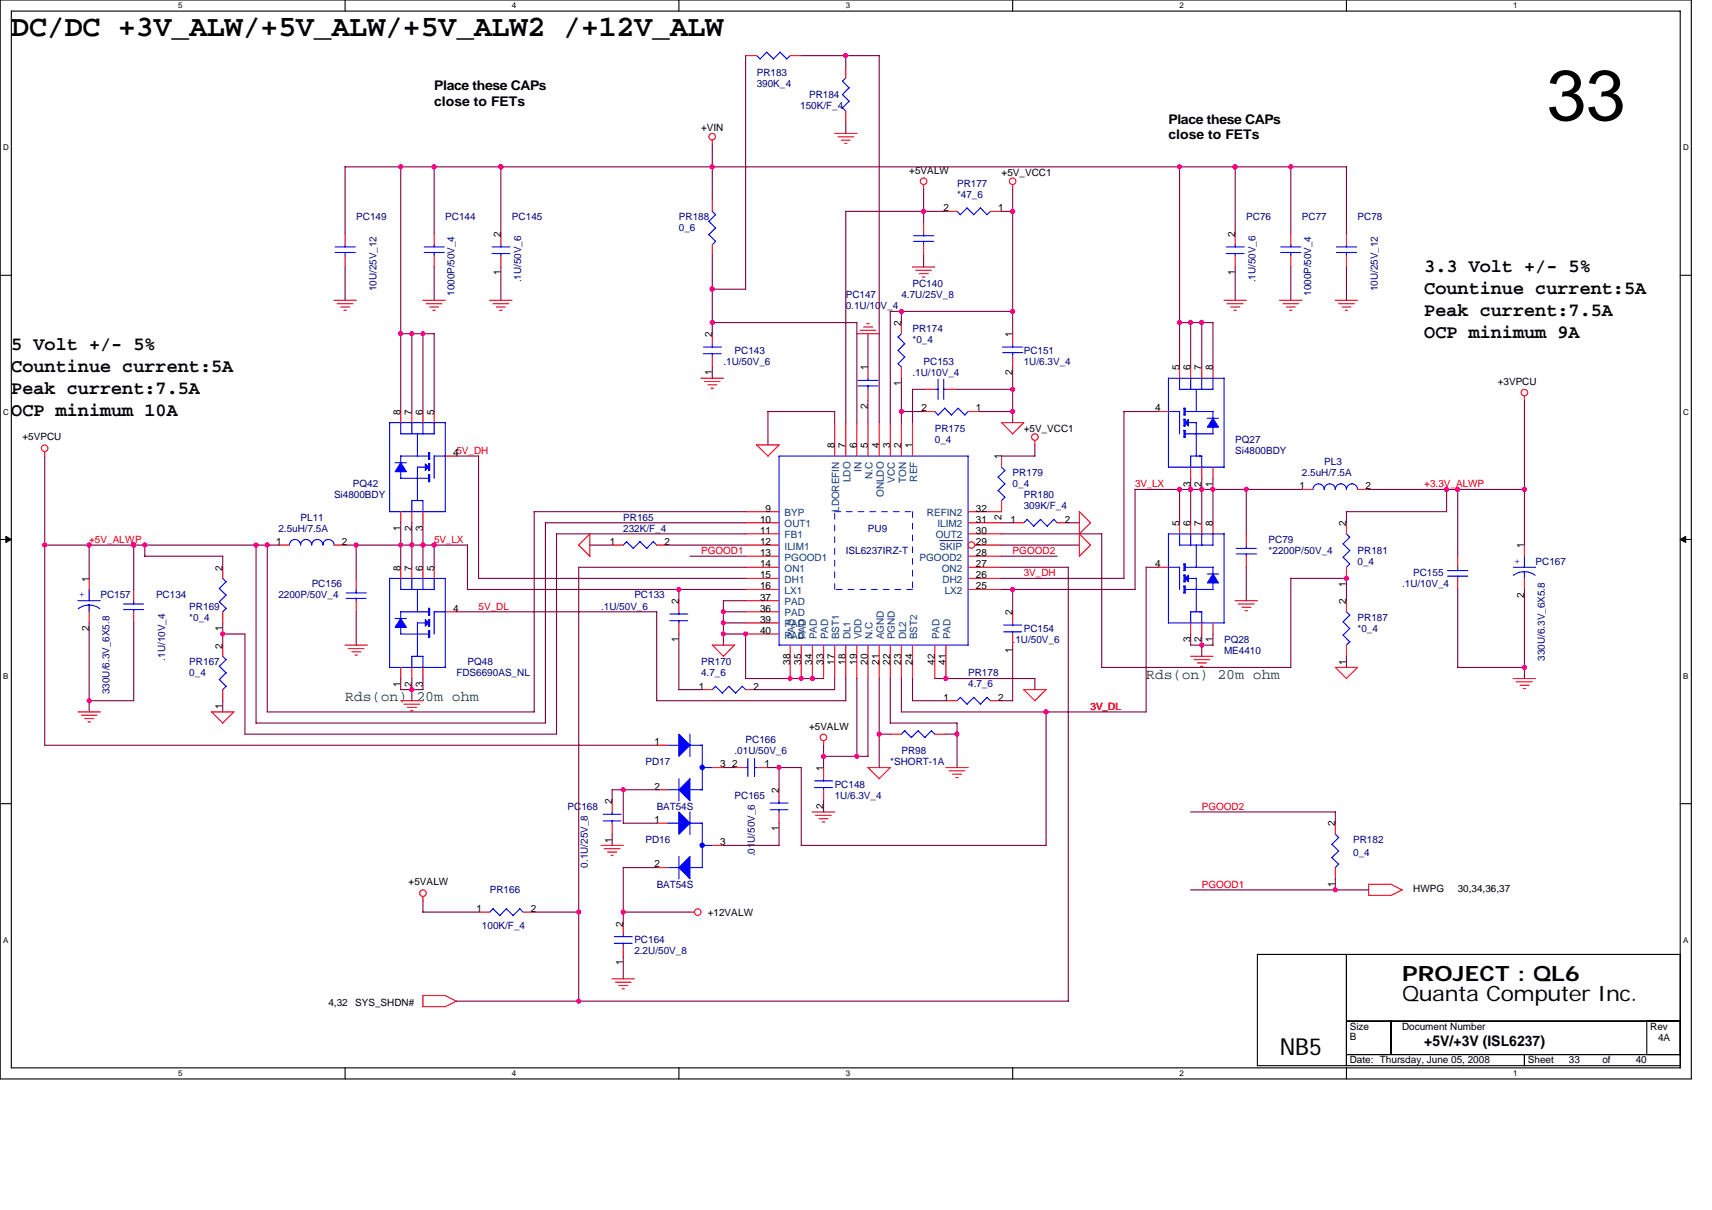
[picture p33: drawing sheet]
<svg xmlns="http://www.w3.org/2000/svg" width="297mm" height="210mm" viewBox="0 0 297 210" stroke-linecap="round" stroke-linejoin="round" font-family="sans-serif">
<defs><g id="words">
<text font-size="12.4" x="268.4" y="20.8">33</text>
<text font-size="5.2" x="2" y="6.3">DC/DC +3V_ALW/+5V_ALW/+5V_ALW2 /+12V_ALW</text>
<text font-size="4.1" x="222" y="183.1">NB5</text>
<g font-size="3.7">
<text x="243.3" y="173.8">Quanta Computer Inc.</text>
<text x="243.3" y="170.3">PROJECT : QL6</text>
</g>
<g font-size="3.3">
<text x="247.1" y="47.1">3.3 Volt +/- 5%</text>
<text x="247.1" y="51">Countinue current:5A</text>
<text x="247.1" y="54.9">Peak current:7.5A</text>
<text x="247.1" y="58.7">OCP minimum 9A</text>
<text x="2" y="64.5">Countinue current:5A</text>
<text x="2" y="60.7">5 Volt +/- 5%</text>
<text x="2" y="68.4">Peak current:7.5A</text>
<text x="2" y="72.2">OCP minimum 10A</text>
</g>
<g font-size="2.5" fill="#008000">
<text x="198.9" y="117.8">Rds(on) 20m ohm</text>
<text x="59.9" y="121.7">Rds(on) 20m ohm</text>
</g>
<text font-size="2.5" x="247.1" y="181.5">+5V/+3V (ISL6237)</text>
<g font-size="2.3">
<text x="75.3" y="15.6">Place these CAPs</text>
<text x="75.3" y="18.4">close to FETs</text>
<text x="202.7" y="21.4">Place these CAPs</text>
<text x="202.7" y="24.2">close to FETs</text>
</g>
<g font-size="1.7" fill="#000080">
<text x="131.3" y="13.1">PR183</text>
<text x="131.3" y="15">390K_4</text>
<text x="140.4" y="17">PR184</text>
<text x="138.8" y="18.9">150K/F_4</text>
<text x="166" y="32.4">PR177</text>
<text x="166" y="34.4">*47_6</text>
<text x="61.8" y="38.2">PC149</text>
<text x="77.3" y="38.2">PC144</text>
<text x="88.8" y="38.2">PC145</text>
<text x="117.8" y="38.2">PR188</text>
<text x="117.8" y="40.2">0_6</text>
<text x="216.2" y="38.2">PC76</text>
<text x="225.9" y="38.2">PC77</text>
<text x="235.5" y="38.2">PC78</text>
<text x="65.3" y="50.6" transform="rotate(-90 65.3 50.6)">10U/25V_12</text>
<text x="78.9" y="51.4" transform="rotate(-90 78.9 51.4)">1000P/50V_4</text>
<text x="90.4" y="49" transform="rotate(-90 90.4 49)">.1U/50V_6</text>
<text x="146.7" y="51.7">PC147</text>
<text x="146.7" y="53.7">0.1U/10V_4</text>
<text x="156.4" y="51.7">4.7U/25V_8</text>
<text x="158.3" y="49.8">PC140</text>
<text x="217.8" y="49" transform="rotate(-90 217.8 49)">.1U/50V_6</text>
<text x="227.5" y="51.4" transform="rotate(-90 227.5 51.4)">1000P/50V_4</text>
<text x="239.1" y="50.6" transform="rotate(-90 239.1 50.6)">10U/25V_12</text>
<text x="158.3" y="57.5">PR174</text>
<text x="158.3" y="59.5">*0_4</text>
<text x="125.5" y="63.3">.1U/50V_6</text>
<text x="127.4" y="61.4">PC143</text>
<text x="158.3" y="65.2">.1U/10V_4</text>
<text x="160.2" y="63.3">PC153</text>
<text x="177.6" y="61.4">PC151</text>
<text x="177.6" y="63.3">1U/6.3V_4</text>
<text x="162.2" y="74.9">PR175</text>
<text x="162.2" y="76.8">0_4</text>
<text x="214.3" y="76.8">PQ27</text>
<text x="175.7" y="82.6">PR179</text>
<text x="214.3" y="78.8">Si4800BDY</text>
<text x="225.9" y="82.6">2.5uH/7.5A</text>
<text x="229.8" y="80.7">PL3</text>
<text x="58" y="86.5">Si4800BDY</text>
<text x="61.2" y="84.5">PQ42</text>
<text x="175.7" y="84.5">0_4</text>
<text x="177.6" y="86.5">PR180</text>
<text x="177.6" y="88.4">309K/F_4</text>
<text x="48.3" y="92.3">2.5uH/7.5A</text>
<text x="52.2" y="90.3">PL11</text>
<text x="108.1" y="90.3">PR165</text>
<text x="108.1" y="92.3">232K/F_4</text>
<text x="150.6" y="92.3">PU9</text>
<text x="220.1" y="94.2">PC79</text>
<text x="54.1" y="101.9">PC156</text>
<text x="146.7" y="96.1">ISL6237IRZ-T</text>
<text x="220.1" y="96.1">*2200P/50V_4</text>
<text x="235.5" y="96.1">PR181</text>
<text x="235.5" y="98.1">0_4</text>
<text x="243.3" y="101.9">.1U/10V_4</text>
<text x="245.2" y="100">PC155</text>
<text x="266.4" y="98.1">PC167</text>
<text x="17.4" y="103.8">PC157</text>
<text x="27.1" y="103.8">PC134</text>
<text x="32.8" y="105.8">PR169</text>
<text x="32.8" y="107.7">*0_4</text>
<text x="48.3" y="103.8">2200P/50V_4</text>
<text x="104.3" y="105.8">.1U/50V_6</text>
<text x="110.1" y="103.8">PC133</text>
<text x="235.5" y="107.7">PR187</text>
<text x="175.7" y="111.6">.1U/50V_6</text>
<text x="177.6" y="109.6">PC154</text>
<text x="212.4" y="111.6">PQ28</text>
<text x="212.4" y="113.5">ME4410</text>
<text x="235.5" y="109.6">*0_4</text>
<text x="28.7" y="114.7" transform="rotate(-90 28.7 114.7)">.1U/10V_4</text>
<text x="32.8" y="115.4">PR167</text>
<text x="32.8" y="117.4">0_4</text>
<text x="79.2" y="117.4">FDS6690AS_NL</text>
<text x="81.1" y="115.4">PQ48</text>
<text x="121.6" y="115.4">PR170</text>
<text x="121.6" y="117.4">4.7_6</text>
<text x="168" y="117.4">PR178</text>
<text x="168" y="119.3">4.7_6</text>
<text x="268" y="114.7" transform="rotate(-90 268 114.7)">330U/6.3V_6X5.8</text>
<text x="19" y="120.5" transform="rotate(-90 19 120.5)">330U/6.3V_6X5.8</text>
<text x="127.4" y="130.9">.01U/50V_6</text>
<text x="129.4" y="128.9">PC166</text>
<text x="156.4" y="130.9">PR98</text>
<text x="112" y="132.8">PD17</text>
<text x="144.8" y="136.7">PC148</text>
<text x="154.5" y="132.8">*SHORT-1A</text>
<text x="98.5" y="140.5">PC168</text>
<text x="113.9" y="140.5">BAT54S</text>
<text x="127.4" y="138.6">PC165</text>
<text x="144.8" y="138.6">1U/6.3V_4</text>
<text x="112" y="146.3">PD16</text>
<text x="131" y="148.6" transform="rotate(-90 131 148.6)">.01U/50V_6</text>
<text x="234.8" y="146.3">PR182</text>
<text x="234.8" y="148.6">0_4</text>
<text x="85" y="155">PR166</text>
<text x="102" y="150.6" transform="rotate(-90 102 150.6)">0.1U/25V_8</text>
<text x="113.9" y="154.1">BAT54S</text>
<text x="83.6" y="161.2">100K/F_4</text>
<text x="110.1" y="163.7">PC164</text>
<text x="110.1" y="165.6">2.2U/50V_8</text>
</g>
<g font-size="1.7">
<text x="121.6" y="22.8">+VIN</text>
<text x="157.8" y="30.1">+5VALW</text>
<text x="173.8" y="30.5">+5V_VCC1</text>
<text x="86.9" y="41.1" transform="rotate(-90 86.9 41.1)">2</text>
<text x="163.7" y="36.7">2</text>
<text x="173.2" y="36.7">1</text>
<text x="214.3" y="41.1" transform="rotate(-90 214.3 41.1)">2</text>
<text x="86.9" y="47.8" transform="rotate(-90 86.9 47.8)">1</text>
<text x="214.3" y="47.8" transform="rotate(-90 214.3 47.8)">1</text>
<text x="123.6" y="58.5" transform="rotate(-90 123.6 58.5)">2</text>
<text x="156.4" y="56.6" transform="rotate(-90 156.4 56.6)">2</text>
<text x="175.7" y="58.5" transform="rotate(-90 175.7 58.5)">1</text>
<text x="123.6" y="65.1" transform="rotate(-90 123.6 65.1)">1</text>
<text x="150.6" y="64.3" transform="rotate(-90 150.6 64.3)">1</text>
<text x="175.7" y="65.1" transform="rotate(-90 175.7 65.1)">2</text>
<text x="204.6" y="64.3" transform="rotate(-90 204.6 64.3)">5</text>
<text x="206.6" y="64.3" transform="rotate(-90 206.6 64.3)">6</text>
<text x="208.5" y="64.3" transform="rotate(-90 208.5 64.3)">7</text>
<text x="210.4" y="64.3" transform="rotate(-90 210.4 64.3)">8</text>
<text x="69.5" y="72" transform="rotate(-90 69.5 72)">8</text>
<text x="71.4" y="72" transform="rotate(-90 71.4 72)">7</text>
<text x="73.4" y="72" transform="rotate(-90 73.4 72)">6</text>
<text x="75.3" y="72" transform="rotate(-90 75.3 72)">5</text>
<text x="150.6" y="70.9" transform="rotate(-90 150.6 70.9)">2</text>
<text x="156.4" y="67.1" transform="rotate(-90 156.4 67.1)">1</text>
<text x="159.9" y="71.4">2</text>
<text x="169.3" y="71.4">1</text>
<text x="200.4" y="71.4">4</text>
<text x="259.9" y="66.8">+3VPCU</text>
<text x="3.9" y="76.4">+5VPCU</text>
<text x="144.8" y="77.8" transform="rotate(-90 144.8 77.8)">8</text>
<text x="146.7" y="77.8" transform="rotate(-90 146.7 77.8)">7</text>
<text x="148.7" y="77.8" transform="rotate(-90 148.7 77.8)">6</text>
<text x="150.6" y="77.8" transform="rotate(-90 150.6 77.8)">5</text>
<text x="152.5" y="77.8" transform="rotate(-90 152.5 77.8)">4</text>
<text x="154.4" y="77.8" transform="rotate(-90 154.4 77.8)">3</text>
<text x="156.4" y="77.8" transform="rotate(-90 156.4 77.8)">2</text>
<text x="158.3" y="77.8" transform="rotate(-90 158.3 77.8)">1</text>
<text x="177.6" y="74.9">+5V_VCC1</text>
<text x="78.6" y="79.1">45V_DH</text>
<text x="173.8" y="79.7" transform="rotate(-90 173.8 79.7)">1</text>
<text x="132.8" y="88.8">9</text>
<text x="169.3" y="88.8">32</text>
<text x="206.6" y="84.4" transform="rotate(-90 206.6 84.4)">3</text>
<text x="208.5" y="84.4" transform="rotate(-90 208.5 84.4)">2</text>
<text x="210.4" y="84.4" transform="rotate(-90 210.4 84.4)">1</text>
<text x="225.5" y="84.9">1</text>
<text x="236.9" y="84.9">2</text>
<text x="47.9" y="94.6">1</text>
<text x="59.3" y="94.6">2</text>
<text x="69.5" y="92.2" transform="rotate(-90 69.5 92.2)">1</text>
<text x="71.4" y="92.2" transform="rotate(-90 71.4 92.2)">2</text>
<text x="73.4" y="92.2" transform="rotate(-90 73.4 92.2)">3</text>
<text x="105.8" y="94.6">1</text>
<text x="115.3" y="94.6">2</text>
<text x="131.9" y="90.7">10</text>
<text x="131.9" y="92.6">11</text>
<text x="131.9" y="94.6">12</text>
<text x="169.3" y="94.6">29</text>
<text x="169.3" y="92.6">30</text>
<text x="169.3" y="90.7">31</text>
<text x="173.8" y="90.2" transform="rotate(-90 173.8 90.2)">2</text>
<text x="175.3" y="90.7">1</text>
<text x="184.8" y="90.7">2</text>
<text x="204.6" y="91.3" transform="rotate(-90 204.6 91.3)">5</text>
<text x="206.6" y="91.3" transform="rotate(-90 206.6 91.3)">6</text>
<text x="208.5" y="91.3" transform="rotate(-90 208.5 91.3)">7</text>
<text x="210.4" y="91.3" transform="rotate(-90 210.4 91.3)">8</text>
<text x="233.6" y="91.3" transform="rotate(-90 233.6 91.3)">2</text>
<text x="264.5" y="95.2" transform="rotate(-90 264.5 95.2)">1</text>
<text x="15.4" y="100.9" transform="rotate(-90 15.4 100.9)">1</text>
<text x="38.6" y="99" transform="rotate(-90 38.6 99)">2</text>
<text x="69.5" y="99" transform="rotate(-90 69.5 99)">8</text>
<text x="71.4" y="99" transform="rotate(-90 71.4 99)">7</text>
<text x="73.4" y="99" transform="rotate(-90 73.4 99)">6</text>
<text x="75.3" y="99" transform="rotate(-90 75.3 99)">5</text>
<text x="131.9" y="96.5">13</text>
<text x="131.9" y="98.4">14</text>
<text x="131.9" y="100.4">15</text>
<text x="169.3" y="100.4">26</text>
<text x="169.3" y="98.4">27</text>
<text x="169.3" y="96.5">28</text>
<text x="200.4" y="98.4">4</text>
<text x="233.6" y="101.8" transform="rotate(-90 233.6 101.8)">1</text>
<text x="78.6" y="106.2">4</text>
<text x="117.8" y="104.8" transform="rotate(-90 117.8 104.8)">2</text>
<text x="131.9" y="102.3">16</text>
<text x="131.9" y="106.2">36</text>
<text x="131.9" y="104.2">37</text>
<text x="169.3" y="102.3">25</text>
<text x="175.7" y="106.7" transform="rotate(-90 175.7 106.7)">2</text>
<text x="233.6" y="104.8" transform="rotate(-90 233.6 104.8)">2</text>
<text x="264.5" y="103.7" transform="rotate(-90 264.5 103.7)">2</text>
<text x="15.4" y="109.5" transform="rotate(-90 15.4 109.5)">2</text>
<text x="38.6" y="112.5" transform="rotate(-90 38.6 112.5)">2</text>
<text x="38.6" y="109.5" transform="rotate(-90 38.6 109.5)">1</text>
<text x="117.8" y="111.5" transform="rotate(-90 117.8 111.5)">1</text>
<text x="131.9" y="108.1">39</text>
<text x="131.9" y="110">40</text>
<text x="175.7" y="113.4" transform="rotate(-90 175.7 113.4)">1</text>
<text x="206.6" y="111.5" transform="rotate(-90 206.6 111.5)">3</text>
<text x="208.5" y="111.5" transform="rotate(-90 208.5 111.5)">2</text>
<text x="210.4" y="111.5" transform="rotate(-90 210.4 111.5)">1</text>
<text x="69.5" y="119.2" transform="rotate(-90 69.5 119.2)">1</text>
<text x="71.4" y="119.2" transform="rotate(-90 71.4 119.2)">2</text>
<text x="73.4" y="119.2" transform="rotate(-90 73.4 119.2)">3</text>
<text x="121.3" y="119.7">1</text>
<text x="130.7" y="119.7">2</text>
<text x="137.1" y="115.3" transform="rotate(-90 137.1 115.3)">38</text>
<text x="139" y="115.3" transform="rotate(-90 139 115.3)">35</text>
<text x="140.9" y="115.3" transform="rotate(-90 140.9 115.3)">34</text>
<text x="142.9" y="115.3" transform="rotate(-90 142.9 115.3)">33</text>
<text x="144.8" y="115.3" transform="rotate(-90 144.8 115.3)">17</text>
<text x="146.7" y="115.3" transform="rotate(-90 146.7 115.3)">18</text>
<text x="148.7" y="115.3" transform="rotate(-90 148.7 115.3)">19</text>
<text x="150.6" y="115.3" transform="rotate(-90 150.6 115.3)">20</text>
<text x="152.5" y="115.3" transform="rotate(-90 152.5 115.3)">21</text>
<text x="154.4" y="115.3" transform="rotate(-90 154.4 115.3)">22</text>
<text x="156.4" y="115.3" transform="rotate(-90 156.4 115.3)">23</text>
<text x="158.3" y="115.3" transform="rotate(-90 158.3 115.3)">24</text>
<text x="162.2" y="115.3" transform="rotate(-90 162.2 115.3)">42</text>
<text x="164.1" y="115.3" transform="rotate(-90 164.1 115.3)">41</text>
<text x="233.6" y="115.3" transform="rotate(-90 233.6 115.3)">1</text>
<text x="38.6" y="123" transform="rotate(-90 38.6 123)">1</text>
<text x="163.7" y="121.6">1</text>
<text x="173.2" y="121.6">2</text>
<text x="113.5" y="129.3">1</text>
<text x="140.4" y="126.6">+5VALW</text>
<text x="113.5" y="137">2</text>
<text x="124.9" y="133.2">3</text>
<text x="127" y="133.2">2</text>
<text x="132.6" y="133.2">1</text>
<text x="135.1" y="137.6" transform="rotate(-90 135.1 137.6)">2</text>
<text x="142.9" y="133.8" transform="rotate(-90 142.9 133.8)">1</text>
<text x="106.2" y="139.6" transform="rotate(-90 106.2 139.6)">2</text>
<text x="113.5" y="142.8">1</text>
<text x="142.9" y="140.4" transform="rotate(-90 142.9 140.4)">2</text>
<text x="231.7" y="143.4" transform="rotate(-90 231.7 143.4)">2</text>
<text x="106.2" y="146.2" transform="rotate(-90 106.2 146.2)">1</text>
<text x="124.9" y="146.7">3</text>
<text x="135.1" y="144.3" transform="rotate(-90 135.1 144.3)">1</text>
<text x="70.9" y="153.6">+5VALW</text>
<text x="113.5" y="150.5">2</text>
<text x="231.7" y="153.9" transform="rotate(-90 231.7 153.9)">1</text>
<text x="245.2" y="154.8">HWPG</text>
<text x="252.9" y="154.8">30,34,36,37</text>
<text x="82.7" y="158.3">1</text>
<text x="92.1" y="158.3">2</text>
<text x="108.1" y="160.8" transform="rotate(-90 108.1 160.8)">2</text>
<text x="122.8" y="158.9">+12VALW</text>
<text x="108.1" y="167.4" transform="rotate(-90 108.1 167.4)">1</text>
<text x="57" y="174.5">4,32</text>
<text x="61.6" y="174.5">SYS_SHDN#</text>
<text x="234.2" y="178.8">Size</text>
<text x="243.3" y="178.8">Document Number</text>
<text x="286.3" y="178.8">Rev</text>
<text x="234.2" y="180.5">B</text>
<text x="234.2" y="184.6">Date: Thursday, June 05, 2008</text>
<text x="265.1" y="184.6">Sheet</text>
<text x="272.2" y="184.6">33</text>
<text x="278" y="184.6">of</text>
<text x="283.8" y="184.6">40</text>
<text x="287.7" y="180.7">4A</text>
</g>
<g font-size="1.7" fill="#004080">
<text x="147.5" y="83.7" transform="rotate(-90 147.5 83.7)">LDO</text>
<text x="149.5" y="81.9" transform="rotate(-90 149.5 81.9)">IN</text>
<text x="151.4" y="83.1" transform="rotate(-90 151.4 83.1)">N.C</text>
<text x="155.3" y="83.8" transform="rotate(-90 155.3 83.8)">VCC</text>
<text x="157.2" y="83.8" transform="rotate(-90 157.2 83.8)">TON</text>
<text x="159.1" y="83.6" transform="rotate(-90 159.1 83.6)">REF</text>
<text x="136.1" y="89.6">BYP</text>
<text x="145.6" y="88.8" transform="rotate(-90 145.6 88.8)">LDOREFIN</text>
<text x="153.3" y="86.2" transform="rotate(-90 153.3 86.2)">ONLDO</text>
<text x="160.8" y="89.6">REFIN2</text>
<text x="136.1" y="91.5">OUT1</text>
<text x="136.1" y="93.4">FB1</text>
<text x="136.1" y="95.4">ILIM1</text>
<text x="162.4" y="93.4">OUT2</text>
<text x="162.7" y="91.5">ILIM2</text>
<text x="163" y="95.4">SKIP</text>
<text x="136.1" y="97.3">PGOOD1</text>
<text x="136.1" y="99.2">ON1</text>
<text x="136.1" y="101.2">DH1</text>
<text x="159.6" y="97.3">PGOOD2</text>
<text x="163.4" y="99.2">ON2</text>
<text x="163.5" y="101.2">DH2</text>
<text x="136.1" y="103.1">LX1</text>
<text x="136.1" y="107">PAD</text>
<text x="136.1" y="105">PAD</text>
<text x="163.9" y="103.1">LX2</text>
<text x="136.1" y="108.9">PAD</text>
<text x="136.1" y="110.8">PAD</text>
<text x="137.9" y="111" transform="rotate(-90 137.9 111)">PAD</text>
<text x="139.8" y="111" transform="rotate(-90 139.8 111)">PAD</text>
<text x="141.7" y="111" transform="rotate(-90 141.7 111)">PAD</text>
<text x="143.7" y="111" transform="rotate(-90 143.7 111)">PAD</text>
<text x="145.6" y="111" transform="rotate(-90 145.6 111)">BST1</text>
<text x="147.5" y="111" transform="rotate(-90 147.5 111)">DL1</text>
<text x="149.5" y="111" transform="rotate(-90 149.5 111)">VDD</text>
<text x="151.4" y="111" transform="rotate(-90 151.4 111)">N.C</text>
<text x="153.3" y="111" transform="rotate(-90 153.3 111)">AGND</text>
<text x="155.3" y="111" transform="rotate(-90 155.3 111)">PGND</text>
<text x="157.2" y="111" transform="rotate(-90 157.2 111)">DL2</text>
<text x="159.1" y="111" transform="rotate(-90 159.1 111)">BST2</text>
<text x="163" y="111" transform="rotate(-90 163 111)">PAD</text>
<text x="164.9" y="111" transform="rotate(-90 164.9 111)">PAD</text>
</g>
<g font-size="1.7" fill="#f00">
<text x="196.9" y="84.5">3V_LX</text>
<text x="247.1" y="84.5">+3.3V_ALWP</text>
<text x="15.5" y="94.2">+5V_ALWP</text>
<text x="75.3" y="94.2">5V_LX</text>
<text x="121.6" y="96.1">PGOOD1</text>
<text x="175.7" y="96.1">PGOOD2</text>
<text x="177.6" y="100">3V_DH</text>
<text x="83" y="105.8">5V_DL</text>
<text x="189.2" y="123.1">3V_DL</text>
<text x="208.5" y="140.5">PGOOD2</text>
<text x="208.5" y="154.1">PGOOD1</text>
</g>
<g font-size="1.7" fill="#00f">
<text x="262.8" y="97.9">+</text>
<text x="13.7" y="103.7">+</text>
</g>
<g font-size="1.4">
<text x="30.9" y="1.5">5</text>
<text x="88.8" y="1.5">4</text>
<text x="146.7" y="1.5">3</text>
<text x="204.7" y="1.5">2</text>
<text x="262.6" y="1.5">1</text>
<text x=".5" y="26.1">D</text>
<text x="292" y="26.1">D</text>
<text x=".5" y="71.9">C</text>
<text x="292" y="71.9">C</text>
<text x=".5" y="117.8">B</text>
<text x="292" y="117.8">B</text>
<text x=".5" y="163.6">A</text>
<text x="292" y="163.6">A</text>
<text x="30.9" y="186.8">5</text>
<text x="88.8" y="186.8">4</text>
<text x="146.7" y="186.8">3</text>
<text x="204.7" y="186.8">2</text>
<text x="262.6" y="186.8">1</text>
</g>
</g></defs>
<path d="M0 0h293.5v187.2h-293.5zM2 1.9h289.5v183.4h-289.5z" fill="none" stroke="#000" stroke-width=".19"/>
<g fill="#fff">
<path d="M30.9 .2h.8v1.6h-.8z"/>
<path d="M30.9 185.5h.8v1.6h-.8z"/>
</g>
<path d="M59.9 0v1.9M59.9 185.3v1.9" fill="none" stroke="#000" stroke-width=".19"/>
<g fill="#fff">
<path d="M88.8 .2h.8v1.6h-.8z"/>
<path d="M88.8 185.5h.8v1.6h-.8z"/>
</g>
<path d="M117.8 0v1.9M117.8 185.3v1.9" fill="none" stroke="#000" stroke-width=".19"/>
<g fill="#fff">
<path d="M146.7 .2h.8v1.6h-.8z"/>
<path d="M146.7 185.5h.8v1.6h-.8z"/>
</g>
<path d="M175.7 0v1.9M175.7 185.3v1.9" fill="none" stroke="#000" stroke-width=".19"/>
<g fill="#fff">
<path d="M204.7 .2h.7v1.6h-.7z"/>
<path d="M204.7 185.5h.7v1.6h-.7z"/>
</g>
<path d="M233.6 0v1.9M233.6 185.3v1.9" fill="none" stroke="#000" stroke-width=".19"/>
<g fill="#fff">
<path d="M262.6 .2h.7v1.6h-.7z"/>
<path d="M262.6 185.5h.7v1.6h-.7z"/>
<path d="M.5 24.8h1v1.6h-1z"/>
<path d="M292 24.8h1v1.6h-1z"/>
<path d="M.5 70.7h1v1.5h-1z"/>
<path d="M292 70.7h1v1.5h-1z"/>
</g>
<path d="M0 47.8h2M291.5 47.8h2" fill="none" stroke="#000" stroke-width=".19"/>
<g fill="#fff">
<path d="M.5 116.5h.9v1.6h-.9z"/>
<path d="M292 116.5h.9v1.6h-.9z"/>
</g>
<path d="M0 93.6h2M291.5 93.6h2" fill="none" stroke="#000" stroke-width=".19"/>
<path d="M1 93.1l1 .5-1 .5zM291.5 93.6l1-.5v1z" fill="#000" stroke="#000" stroke-width=".17"/>
<g fill="#fff">
<path d="M.5 162.4h.9v1.5h-.9z"/>
<path d="M292 162.4h.9v1.5h-.9z"/>
</g>
<path d="M0 139.5h2M291.5 139.5h2M218.2 165.6h73.3v19.3h-73.3zM233.6 177.2h57.9M233.6 165.6v19.3M241.3 177.2v5.8M285.7 177.2v5.8M233.6 183h57.9M264.5 183v1.9" fill="none" stroke="#000" stroke-width=".19"/>
<g fill="none" stroke="#f00" stroke-width=".19">
<path d="M129.4 9.7h1.9M137.1 9.7h1.9M146.7 11.6v1.9M146.7 19.3v1.9M123.6 24.3v.8M123.6 34.7v2M144.8 23.2h3.9M145.4 23.7h2.7M146 24.3h1.5M146.6 24.9h.4M160.2 32v.8M160.2 38.6v1.9"/>
<path d="M164.1 36.7h1.9M171.8 36.7h2M175.7 32v.8M57.9 52.1h3.9M58.5 52.7h2.7M59.1 53.3h1.6M59.7 53.8h.4M59.9 40.5v2M59.9 44.4v1.9M73.4 52.1h3.9M74 52.7h2.7M74.5 53.3h1.6"/>
<path d="M75.1 53.8h.4M75.3 40.5v2M75.3 44.4v1.9M85 52.1h3.8M85.5 52.7h2.8M86.1 53.3h1.6M86.7 53.8h.4M86.9 40.5v2M86.9 44.4v1.9M123.6 42.5v1.9M123.6 57.9v1.9M148.7 57.9h3.8"/>
<path d="M149.2 57.3h2.8M149.8 56.7h1.6M150.4 56.2h.4M156.4 56v1.9M158.3 46.3h3.9M158.9 46.9h2.7M159.5 47.5h1.6M160 48.1h.5M160.2 42.5v1.9M175.7 57.9v1.9M212.4 52.1h3.8M212.9 52.7h2.8"/>
<path d="M213.5 53.3h1.6M214.1 53.8h.4M214.3 40.5v2M214.3 44.4v1.9M222 52.1h3.9M222.6 52.7h2.7M223.2 53.3h1.5M223.7 53.8h.5M224 40.5v2M224 44.4v1.9M231.7 52.1h3.8M232.2 52.7h2.8"/>
<path d="M232.9 53.3h1.5M233.4 53.8h.4M233.6 40.5v2M233.6 44.4v1.9M7.8 78.4v.8M69.5 71.4v1.9M71.5 71.4v1.9M73.4 71.4v1.9M75.3 71.4v1.9M77.3 79.1h1.9M121.6 65.6h3.9M122.2 66.2h2.7"/>
<path d="M122.8 66.8h1.6M123.4 67.4h.4M123.6 61.8v1.9M131.3 77.2h3.9M135.2 77.2l-1.9 2-2-2M144.8 73.3v5.8M146.7 73.3v5.8M148.7 73.3v5.8M150.6 63.7v1.9M150.6 67.6v1.9M150.6 73.3v5.8M152.5 73.3v5.8"/>
<path d="M154.5 73.3v5.8M156.4 63.7v1.9M156.4 73.3v5.8M158.3 73.3v5.8M160.2 71.4h2M160.2 67.6h2M164.1 67.6h1.9M168 71.4h1.9M173.8 79.1v2M175.7 61.8v1.9M177.6 73.3l-1.9 2-1.9-2h3.8M179.6 76.4v.8"/>
<path d="M200.8 71.4h1.9M204.7 63.7v1.9M206.6 63.7v1.9M208.5 63.7v1.9M210.5 63.7v1.9M264.5 68.7v.8M38.6 98.4v2M48.3 94.6h1.9M58 94.6h1.9M69.5 88.8v1.9M69.5 98.4v2M71.5 88.8v1.9"/>
<path d="M71.5 98.4v2M73.4 88.8v1.9M73.4 98.4v2M75.3 98.4v2M100.4 94.6l2 1.9M102.3 92.6v3.9M102.3 92.6l-1.9 2M106.2 94.6h1.9M113.9 94.6h2M129.4 90.7h5.8M129.4 94.6h5.8M129.4 98.4h5.8"/>
<path d="M129.4 88.8h5.8M129.4 92.6h5.8M129.4 96.5h5.8M168 90.7h5.8M168 98.4h5.8M168 92.6h5.8M168 96.5h5.8M169.1 94.6h4.7M173.8 86.9v1.9h-5.8M175.7 90.7h1.9M183.4 90.7h2M187.3 88.8l1.9 1.9-1.9 1.9"/>
<path d="M187.3 92.6l1.9 2M187.3 88.8v7.7M189.2 94.6l-1.9 1.9M200.8 98.4h1.9M204.7 90.7v1.9M206.6 81.1v1.9M206.6 90.7v1.9M208.5 81.1v1.9M208.5 90.7v1.9M210.5 81.1v1.9M210.5 90.7v1.9M216.2 92.6v2"/>
<path d="M216.2 96.5v1.9M225.9 84.9h1.9M233.6 90.7v1.9M233.6 98.4v2M235.5 84.9h2M252.9 96.5v1.9M264.5 94.6v1.9M15.5 100.4v1.9M15.5 106.2v1.9M23.2 102.3v1.9M23.2 106.2v1.9M38.6 106.2v1.9"/>
<path d="M38.6 112v1.9M38.6 119.7v1.9M59.9 112h3.8M60.4 112.5h2.8M61 113.1h1.6M61.6 113.7h.4M61.8 100.4v1.9M61.8 104.2v2M69.5 115.8v2M71.5 115.8v2M73.4 115.8v2M77.3 106.2h1.9"/>
<path d="M117.8 104.2v2M117.8 108.1v1.9M121.6 119.7h2M127.5 111.9l-2 2-1.9-1.9h3.8M129.4 104.2h5.8M129.4 119.7h1.9M129.4 106.2h5.8M129.4 100.4h5.8M129.4 102.3h5.8M129.4 108.1h5.8M129.4 110h5.8M137.1 112v5.8"/>
<path d="M139 112v5.8M140.9 112v5.8M142.9 112v5.8M144.8 112v5.8M146.7 112v5.8M148.7 112v5.8M150.6 112v5.8M152.5 112v5.8M154.5 112v5.8M156.4 112v5.8M158.3 112v5.8M162.2 112v5.8"/>
<path d="M164.1 112v5.8M168 100.4h5.8M168 102.3h5.8M175.7 106.2v1.9M175.7 110v2M181.5 119.7h-3.9l2 1.9M181.5 119.7l-1.9 1.9M206.6 113.9h3.9M206.6 108.1v1.9M207.2 114.5h2.7M207.7 115h1.6M208.3 115.6h.4"/>
<path d="M208.5 108.1v1.9M210.5 108.1v1.9M214.3 104.2h3.9M214.9 104.8h2.7M215.5 105.4h1.5M216 106h.4M233.6 104.2v2M233.6 112v1.9M235.6 115.8l-2 2-1.9-2h3.8M252.9 100.4v1.9M262.5 117.8h3.9M263.1 118.3h2.8"/>
<path d="M263.7 118.9h1.6M264.3 119.5h.4M264.5 100.4v1.9M13.5 123.5h3.9M14.1 124.1h2.7M14.7 124.7h1.6M15.3 125.3h.4M36.7 123.5h3.9M40.6 123.5l-1.9 2-2-2M69.5 121.6h3.9M70.1 122.2h2.7M70.7 122.8h1.6"/>
<path d="M71.2 123.3h.4M106.2 139v1.9M113.9 129.3h2M113.9 137.1h2M123.6 133.2h1.9M127.4 133.2h2M131.3 133.2h1.9M135.2 137.1v1.9M142.9 128.6v.7M142.9 133.2v1.9M142.9 137.1v1.9M150.6 133.2h3.9"/>
<path d="M150.6 133.2l2 1.9M154.5 127.4h1.9M154.5 133.2l-2 1.9M162.2 127.4h1.9M164.1 133.2h3.9M164.1 121.6h1.9M164.7 133.8h2.7M165.3 134.3h1.5M165.8 134.9h.4M171.8 121.6h2M73.4 155.6v.8M83 158.3h2"/>
<path d="M90.8 158.3h1.9M104.3 146.7h3.8M104.8 147.3h2.8M105.4 147.9h1.6M106 148.4h.4M106.2 142.9v1.9M113.9 142.9h2M113.9 150.6h2M119.7 158.3h.8M123.6 146.7h1.9M135.2 140.9v2M140.9 140.9h3.9"/>
<path d="M141.5 141.5h2.7M142.1 142.1h1.6M142.7 142.6h.4M231.7 142.9v1.9M231.7 150.6v1.9M237.4 155.4h3.9M237.5 153.4v2M237.5 153.5h3.9l1.9 1M243.3 154.4l-2 1M73.4 174.7h3.9M73.4 172.7v2M73.4 172.8h3.9"/>
<path d="M77.3 172.8l1.9 1M79.2 173.7l-2 1M106.2 169.9h3.9M106.8 170.5h2.7M107.4 171h1.5M107.9 171.6h.4M108.1 160.2v2M108.1 164.1v1.9"/>
<circle cx="123.6" cy="23.7" r=".57"/>
<circle cx="160.3" cy="31.5" r=".57"/>
<circle cx="175.7" cy="31.5" r=".57"/>
<circle cx="7.7" cy="77.8" r=".57"/>
<circle cx="179.6" cy="75.8" r=".57"/>
<circle cx="264.5" cy="68.1" r=".57"/>
<circle cx="168.6" cy="94.6" r=".57"/>
<circle cx="142.9" cy="128" r=".57"/>
<circle cx="73.4" cy="155" r=".57"/>
<circle cx="121.1" cy="158.3" r=".57"/>
</g>
<g fill="none" stroke="#00f" stroke-width=".19">
<path d="M131.3 9.6l.6 .6M133 9l1.2 1.2M133 9.1l-1.1 1.1M135.3 9l1.2 1.2 .6-.5M135.4 9.1l-1.2 1.1M146.2 14.1l1.1 1.2M146.2 16.4l1.1 1.2M146.2 18.7l.6 .6M146.7 13.5l-.5 .6M147.3 15.2l-1.1 1.2M147.3 17.6l-1.1 1.1M123 38.4l1.2 1.2"/>
<path d="M123.6 36.7l.6 .6M124.2 39.5l-1.2 1.2M124.2 37.2l-1.2 1.2M170.1 36.1l1.1 1.2 .6-.6M170.1 36.1l-1.2 1.2-1.1-1.2-1.2 1.2-.6-.6M58.1 43.8h3.5M58.1 42.8h3.5M59.9 42.5v.4M59.9 43.8v.6M73.6 43.8h3.5M73.6 42.8h3.5M75.3 42.5v.4"/>
<path d="M75.3 43.8v.6M85.3 44h3.2M85.4 42.8h3.1M86.9 42.5v.4M86.9 44v.4M123 40.7l1.2 1.2M123.6 59.8v.4M124.2 41.9l-.6 .6M156.4 57.9l-.6 .6 1.2 1.1-1.2 1.2M158.5 41.9h3.5M158.5 40.9h3.5M160.2 40.5v.4"/>
<path d="M160.2 41.9v.6M175.7 59.8v.4M212.7 44h3.2M212.8 42.8h3.1M214.3 42.5v.4M214.3 44v.4M222.2 43.8h3.5M222.2 42.8h3.5M224 42.5v.4M224 43.8v.6M231.9 43.8h3.5M231.9 42.8h3.5"/>
<path d="M233.6 42.5v.4M233.6 43.8v.6M67.6 73.3v15.5M67.6 73.3h9.7M69.5 79.1h4.9M69.5 73.3v2h5.8v-2M69.5 79.1v1.2M71.5 73.3v2M72.4 75.3v3.9M73.4 73.3v2M74.4 78.5h.1v1.2h-.2zM75.3 79.1v3.9"/>
<path d="M75.3 79.1h2M77.3 73.3v15.5M122 61.4h3.1M122 60.2h3.2M123.6 61.4v.4M135.2 79.1h32.8v32.9h-32.8zM148.9 67h3.5M148.9 66h3.5M150.6 65.6v.4M150.6 67v.6M155.8 60.8l1.2 1.1-1.2 1.2 .6 .6M162.2 71.4l.6 .6"/>
<path d="M162.2 67.6h.6M162.8 65.8v3.5M163.7 67.6h.4M163.7 65.8v3.5M165.1 72l-1.2-1.2-1.2 1.2M166.2 70.8l1.2 1.2M166.2 70.8l-1.1 1.2M168 71.4l-.6 .6M174 60.2h3.5M174 61.2h3.5M175.7 61.2v.6M202.7 71.4h2v3.9"/>
<path d="M202.7 65.6h9.7v15.5M202.7 65.6v15.5h9.7M205.4 72.8h.2M205.4 70.8v1.2h.3l-.1-1.2h-.2M205.4 72.7v1.2h.3l-.1-1.2M205.4 74.7v1.2h.3l-.1-1.2h-.2M205.6 71.4h4.9v1.2M206.2 73.3h1.4M206.6 65.6v2M207.6 67.6v3.8M207.6 73.3v5.8M208.5 65.6v2"/>
<path d="M208.5 79.1v2M208.5 79.1h-1.9v2M209.5 72.6h1.9M210.5 74.1v1.2h-4.9M210.5 65.6v2h-5.8v-2M50.2 94.6a.96 .96 0 0 1 1-1 .96 .96 0 0 1 1 1 .96 .96 0 0 1 .9-1 .96 .96 0 0 1 1 1 .97 .97 0 0 1 1-1 .97 .97 0 0 1 .9 1 .96 .96 0 0 1 1-1 .96 .96 0 0 1 1 1M67.6 88.8h9.7M68.6 80.3h1.9M69.5 81.8v1.2h4.9M71.5 88.8l-.1-1.9h2v1.9M72.4 81v5.9M72.4 81.1h1.4"/>
<path d="M74.4 80.5l-.1 1.2h.2v-1.2M74.4 82.4h.1v1.2h-.2zM74.4 80.5h.2M108.7 94l1.2 1.2M108.7 94l-.6 .6M113.3 94l.7 .6M113.4 94l-1.2 1.2-1.1-1.2-1.2 1.2M173.2 82.8l1.2 1.2M173.2 85.1l1.2 1.2M173.8 81.1l.6 .6M174.3 81.7l-1.1 1.1M174.3 84l-1.1 1.2"/>
<path d="M174.3 86.3l-.5 .6M177.6 90.7l.6-.6 1.2 1.2M179.4 91.3l1.1-1.2 1.2 1.2M182.8 90.1l.6 .6M182.9 90.1l-1.2 1.2M202.7 98.4h2M202.7 92.6h9.7M202.7 92.6v15.5M204.7 98.4v3.9M205.4 99.8h.2M205.4 97.9v1.1h.3l-.1-1.1h-.2M205.4 99.8v1.2h.3l-.1-1.2"/>
<path d="M205.6 98.4h4.9M206.6 92.6v2M207.6 94.6v3.9M208.5 92.6v2M209.5 99.6h1.9M210.5 92.6v2h-5.8v-2M210.5 98.4v1.2M212.4 92.6v15.5M214.5 95.2h3.5M214.5 96.1h3.5M216.2 94.6v.6M216.2 96.1v.4"/>
<path d="M227.8 84.9a.97 .97 0 0 1 1-.9 .97 .97 0 0 1 1 .9 .96 .96 0 0 1 .9-.9 .96 .96 0 0 1 1 .9 .96 .96 0 0 1 1-.9 .96 .96 0 0 1 .9 .9 .96 .96 0 0 1 1-.9 .96 .96 0 0 1 .9 .9M233 96.7l1.2 1.2-.6 .5M233 94.4l1.2 1.1M233.6 92.6l.6 .6M234.2 95.5l-1.2 1.2M234.2 93.2l-1.2 1.2M251.2 99h3.5M251.2 100h3.5M252.9 98.4v.6M252.9 100v.4M262.5 98.4h3.9M262.6 99.8l.7-.4 1.2-.2 1.2 .2 .7 .4"/>
<path d="M264.5 96.5v2M264.5 99.2v1.2M13.5 104.2h3.9M13.6 105.6l.7-.4 1.1-.2 1.2 .2 .7 .4M15.5 102.3v2M15.5 105v1.2M21.4 104.8h3.5M21.4 105.8h3.5M23.2 104.2v.6M23.2 105.8v.4M38 115.6l1.2 1.2M38 104.4l1.2 1.2"/>
<path d="M38.6 113.9l.6 .6M38.6 100.4l.6 .6M39.2 119.1l-.6 .6M39.2 116.8l-1.2 1.1 1.2 1.2M39.2 114.4l-1.1 1.2M39.2 105.6l-.6 .6M39.2 103.3l-1.1 1.1M39.2 100.9l-1.2 1.2 1.2 1.2M60 102.9h3.5M60 103.8h3.5M61.8 102.3v.6M61.8 103.8v.4"/>
<path d="M67.6 115.8h9.7M68.6 107.3h1.9M69.5 106.2h4.9M69.5 100.4v1.9h5.9M69.5 106.2v1.1M69.5 108.8v1.2h4.9M71.5 115.8l-.1-1.9h2v1.9M71.5 100.4v1.9M72.4 102.3v3.9M73.4 100.4v1.9M73.8 108.1h-1.4v5.8M74.4 105.6h.1v1.1h-.2z"/>
<path d="M74.4 107.5l-.1 1.2h.2v-1.2M74.4 109.4h.1v1.2h-.2zM74.4 107.5h.2M75.3 100.4v1.9M75.3 106.2v3.8M75.3 106.2h2M77.3 100.4v15.4M77.3 100.4h-9.7v15.4M116.2 107.7h3.1M116.2 106.6h3.2M117.8 106.2v.4M117.8 107.7v.4"/>
<path d="M124.2 119.1l1.1 1.2M124.2 119.1l-.6 .6M126.5 119.1l1.2 1.2M126.5 119.1l-1.2 1.2M128.8 119.1l.6 .6M128.8 119.1l-1.2 1.2M174.1 109.6h3.1M174.2 108.5h3.1M175.7 108.1v.4M175.7 109.6v.4M202.7 108.1h9.7M205.4 101.7v1.2h.3l-.1-1.2h-.2"/>
<path d="M206.2 100.4h1.4v5.8M208.5 106.2v1.9M208.5 106.2h-1.9v1.9M210.5 101.1v1.2h-4.9M233 110.2l1.2 1.2M233 107.9l1.2 1.2M233.6 106.2l.6 .5M234.2 111.4l-.6 .6M234.2 109.1l-1.2 1.1M234.2 106.7l-1.2 1.2M115.8 137.1h2M115.9 129.3h1.9"/>
<path d="M117.8 135.1v3.9M119.7 129.3h2.2M119.7 127.4v3.9M121.9 133.6v3.5h-2.2M121.9 129.3v3.5M122.2 133.2h1.4M129.4 133.2h.4M129.7 131.6v3.1M130.9 133.2h.4M130.9 131.7v3.1M133.6 139.4h3.1M135.2 139v.4"/>
<path d="M141.3 136.7h3.1M141.3 135.5h3.2M142.9 135.1v.4M142.9 136.7v.4M157 126.8l1.2 1.2M157 126.8l-.6 .6M159.3 126.8l1.2 1.2M159.3 126.8l-1.2 1.2M161.6 126.8l.6 .6M161.6 126.8l-1.1 1.2M166.6 121l1.2 1.2M166.6 121l-.6 .6"/>
<path d="M167.8 122.2l1.2-1.2 1.1 1.2M171.3 121l.6 .6M171.3 121l-1.2 1.2M85.6 157.7l1.1 1.2M85.6 157.7l-.6 .6M87.9 157.7l1.1 1.2M87.9 157.7l-1.2 1.2M90.2 157.7l.6 .6M90.2 157.7l-1.2 1.2M104.6 142.5h3.2M104.7 141.3h3.1M106.2 140.9v.4"/>
<path d="M106.2 142.4v.5M115.8 150.6h2M115.9 142.9h1.9M117.8 148.6v3.9M119.7 140.9v3.9M119.7 142.9l2.2-.1v3.5M121.9 147.1v3.5h-2.2M122.2 146.7h1.4M133.6 140.5h3.1M135.2 140.5v.4M231.1 148.8l1.2 1.2M231.1 146.5l1.2 1.2"/>
<path d="M231.7 144.8l.6 .6M232.3 150l-.6 .6M232.3 147.7l-1.2 1.1M232.3 145.3l-1.2 1.2M106.6 163.7h3.1M106.6 162.5h3.1M108.1 162.2v.4M108.1 163.7v.4"/>
</g>
<g fill="#00f" stroke="#00f" stroke-width=".19">
<path d="M69.5 107.3l1 1.6h-1.9z" fill-rule="evenodd"/>
<path d="M73.8 107.5l.6 .6-.6 .6z" fill-rule="evenodd"/>
<path d="M69.5 80.3l1 1.6h-1.9z" fill-rule="evenodd"/>
<path d="M73.8 80.5l.6 .6-.6 .6z" fill-rule="evenodd"/>
<path d="M210.5 72.6l.9 1.5h-1.9z" fill-rule="evenodd"/>
<path d="M206.2 72.8v1.1l-.6-.6z" fill-rule="evenodd"/>
<path d="M117.8 127.4l1.9 1.9-1.9 2z" fill-rule="evenodd"/>
<path d="M117.8 137.1l1.9-2v3.9z" fill-rule="evenodd"/>
<path d="M210.5 99.6l.9 1.6h-1.9z" fill-rule="evenodd"/>
<path d="M206.2 99.8v1.2l-.6-.6z" fill-rule="evenodd"/>
<path d="M117.8 140.9l1.9 2-1.9 1.9z" fill-rule="evenodd"/>
<path d="M117.8 150.6l1.9-2v3.9z" fill-rule="evenodd"/>
<circle cx="121.8" cy="133.2" r=".38"/>
<circle cx="121.8" cy="146.7" r=".38"/>
</g>
<path d="M144.8 88.8h13.5M158.3 88.8v13.5M144.8 102.3v-13.5M158.3 102.3h-13.5" fill="none" stroke="#00f" stroke-width=".17" stroke-dasharray="1 1 1 1 1 1 1 1"/>
<path d="M163 93.8h4" fill="none" stroke="#004080" stroke-width=".17"/>
<g fill="none" stroke="#800040" stroke-width=".19">
<path d="M129.4 9.6v40.6h-5.8M139 9.7h13.5M146.7 9.6v2M152.5 9.6v63.7M59.9 29h173.7M59.9 28.9v11.6M69.5 28.9v42.5M75.3 28.9v11.6M86.9 28.9v11.6M123.6 25.1v9.6M146.7 36.7h17.4M146.7 21.2v2"/>
<path d="M146.7 36.7v36.6M160.2 32.8v5.8M173.8 36.7h1.9M175.7 32.8v25.1M204.7 28.9v34.8M214.3 28.9v11.6M224 28.9v11.6M233.6 28.9v11.6M59.9 46.3v5.8M69.5 57.9h5.8v13.5M71.5 57.9v13.5M73.4 57.9v13.5"/>
<path d="M75.3 46.3v5.8M86.9 46.3v5.8M123.6 56h25.1M123.6 44.4v13.5M148.7 56v17.3M150.6 57.9v5.8M154.4 54h21.3M154.5 54v19.3M156.4 54v2M160.2 44.4v1.9M204.6 56h5.9M206.6 56v7.7"/>
<path d="M208.5 56v7.7M210.5 56v7.7M214.3 46.3v5.8M224 46.3v5.8M233.6 46.3v5.8M7.8 79.1l-.1 50.2h106.2M79.2 79.1h3.8M83 79.1v21.3h46.4M123.6 63.7v1.9M133.2 71.4h11.6v1.9M133.2 71.4v5.8M150.6 69.5v3.8"/>
<path d="M156.4 71.4h3.8M156.4 65.6v7.7M158.3 67.6h1.9M158.3 67.5v5.8M166 67.6h9.7M169.9 71.4h5.8M175.7 63.7v9.6M179.6 77.2v1.9h-5.8M195 71.4h5.8M195 71.4v29h-21.2M264.5 69.5v25.1M7.7 94.6h40.6"/>
<path d="M15.5 94.6v5.8M23.2 94.6v7.7M25.1 94.6v1.9h13.5v1.9M59.9 94.6h21.2M61.8 94.6v5.8M69.5 90.7v7.7M71.5 90.7v7.7M73.4 90.7v7.7M75.3 94.6v3.8M81.1 94.6v7.7M92.7 88.8h36.7M92.7 88.8v34.7h-46.3v-28.9"/>
<path d="M94.6 90.7h34.8M94.6 90.7v34.8h-50.2v-30.9M96.5 92.6h32.9M96.6 92.6v34.8h-54.1M100.4 98.4h29M100.4 98.4v75.3M102.3 94.6h3.9M115.8 94.6h13.6M119.7 96.5h9.7M173.8 94.6h13.5M173.8 98.4h11.6M173.8 90.7h1.9"/>
<path d="M173.8 96.5h9.6M173.8 92.6h17.4M185.3 90.7h2M185.4 98.4v75.3h-106.2M191.2 92.6v23.2M198.8 98.4h2M198.9 98.4v25.1h-42.5M204.7 84.9v5.8M206.6 83v7.7M208.5 83v7.7M210.5 83v7.7M216.2 84.9v7.7"/>
<path d="M216.2 98.4v5.9M225.9 84.9h-29v17.4h-23.1M233.6 88.8v1.9M237.4 84.9h27.1M251 84.9v3.9h-17.4M252.9 84.9v11.6M15.5 108.1v15.4M23.2 108.1v13.5h-7.8M38.6 110h3.9M38.6 108.1v3.9M42.5 110v17.4M61.8 106.2v5.8"/>
<path d="M69.5 117.7v2M71.5 117.7v3.9M73.4 117.7v2h-3.9M79.2 106.2h34.7M81.1 102.3h48.3M113.9 106.2v15.4M117.8 119.7h3.8M117.8 102.3v1.9M117.8 110v9.7M125.5 106.2h3.9M125.5 110h3.9M125.5 104.2h3.9"/>
<path d="M125.5 108.1h3.9M125.5 104.2v7.8M129.4 110v7.8h13.5M144.8 117.7v2h-13.5M146.7 117.7v3.9h-32.8M148.7 117.7v13.6M150.6 117.8v13.5h-7.7M152.5 117.7v15.5M154.5 117.7v7.8h11.5M156.4 117.7v5.8M158.3 117.7v3.9h5.8M162.2 117.8h17.4"/>
<path d="M175.7 102.3v3.9M175.7 111.9v9.7h-1.9M179.6 117.7v2M206.6 110v2M208.5 110v3.9M210.5 110v2h-3.9M233.6 104.2v-3.8h-9.7l.1 15.4h-32.9M233.6 113.9v1.9M252.9 115.8h11.6M252.9 102.3v13.5M264.5 102.3v15.5M38.6 121.6v1.9"/>
<path d="M106.2 137.1h7.7M106.2 137v2M108.1 137v5.9h5.8M125.5 133.2h1.9M133.2 133.2h5.8M135.2 133.2v3.9M139 133.2v13.5M142.9 129.3v3.9M142.9 139v1.9M152.5 127.4h2M164.1 127.4h1.9M166 125.5v7.7"/>
<path d="M181.5 123.5v23.2h-42.5M73.4 158.3h9.6M73.4 156.3v2M92.7 158.3h7.7M106.2 144.8v1.9M108.1 158.3h11.6M113.9 150.6h-5.8v9.6M135.2 142.8v3.9h-9.7M206.6 140.9h25.1v2M206.6 154.4h30.9M231.7 152.5v1.9M108.1 166v3.9"/>
</g>
<g fill="#f0f" stroke="#f0f" stroke-width=".19">
<circle cx="69.5" cy="57.9" r=".38"/>
<circle cx="214.3" cy="28.9" r=".37"/>
<circle cx="73.4" cy="57.9" r=".38"/>
<circle cx="204.6" cy="28.9" r=".38"/>
<circle cx="123.6" cy="28.9" r=".38"/>
<circle cx="15.5" cy="121.6" r=".38"/>
<circle cx="206.6" cy="84.9" r=".38"/>
<circle cx="71.4" cy="57.9" r=".38"/>
<circle cx="71.4" cy="119.7" r=".38"/>
<circle cx="69.5" cy="94.6" r=".38"/>
<circle cx="166" cy="127.4" r=".38"/>
<circle cx="264.5" cy="84.9" r=".38"/>
<circle cx="252.9" cy="84.9" r=".38"/>
<circle cx="135.1" cy="133.2" r=".38"/>
<circle cx="108.1" cy="158.3" r=".38"/>
<circle cx="108.1" cy="137" r=".38"/>
<circle cx="86.9" cy="28.9" r=".38"/>
<circle cx="223.9" cy="28.9" r=".38"/>
<circle cx="123.6" cy="56" r=".38"/>
<circle cx="251" cy="84.9" r=".38"/>
<circle cx="38.6" cy="110" r=".38"/>
<circle cx="204.6" cy="56" r=".38"/>
<circle cx="208.5" cy="56" r=".38"/>
<circle cx="206.6" cy="56" r=".38"/>
<circle cx="75.3" cy="28.9" r=".38"/>
<circle cx="69.5" cy="28.9" r=".38"/>
<circle cx="160.3" cy="36.7" r=".38"/>
<circle cx="117.8" cy="102.3" r=".38"/>
<circle cx="142.9" cy="131.3" r=".38"/>
<circle cx="208.5" cy="111.9" r=".38"/>
<circle cx="156.4" cy="71.4" r=".38"/>
<circle cx="264.5" cy="115.8" r=".38"/>
<circle cx="71.4" cy="94.6" r=".38"/>
<circle cx="231.7" cy="154.4" r=".38"/>
<circle cx="125.5" cy="106.2" r=".38"/>
<circle cx="23.2" cy="94.6" r=".38"/>
<circle cx="15.5" cy="94.6" r=".38"/>
<circle cx="75.3" cy="94.6" r=".38"/>
<circle cx="175.7" cy="71.4" r=".37"/>
<circle cx="175.7" cy="67.6" r=".37"/>
<circle cx="140.9" cy="117.7" r=".38"/>
<circle cx="139" cy="117.7" r=".38"/>
<circle cx="46.4" cy="94.6" r=".38"/>
<circle cx="44.4" cy="94.6" r=".38"/>
<circle cx="216.2" cy="84.9" r=".38"/>
<circle cx="100.4" cy="173.7" r=".38"/>
<circle cx="175.7" cy="36.7" r=".38"/>
<circle cx="152.5" cy="127.4" r=".38"/>
<circle cx="148.7" cy="131.3" r=".38"/>
<circle cx="233.6" cy="100.4" r=".38"/>
<circle cx="7.7" cy="94.6" r=".38"/>
<circle cx="175.7" cy="102.3" r=".38"/>
<circle cx="73.4" cy="94.6" r=".38"/>
<circle cx="204.6" cy="84.9" r=".38"/>
<circle cx="210.4" cy="84.9" r=".38"/>
<circle cx="208.5" cy="84.9" r=".38"/>
<circle cx="146.7" cy="9.6" r=".38"/>
<circle cx="137.1" cy="117.7" r=".38"/>
<circle cx="175.7" cy="54" r=".38"/>
<circle cx="156.4" cy="54" r=".38"/>
<circle cx="125.5" cy="108.1" r=".38"/>
<circle cx="129.4" cy="110" r=".38"/>
<circle cx="125.5" cy="110" r=".38"/>
<circle cx="164.1" cy="117.7" r=".38"/>
<circle cx="181.5" cy="123.5" r=".38"/>
<circle cx="123.6" cy="50.2" r=".38"/>
<circle cx="25.1" cy="94.6" r=".38"/>
<circle cx="100.4" cy="158.3" r=".38"/>
<circle cx="61.8" cy="94.6" r=".38"/>
</g>
<use href="#words"/>
</svg>
